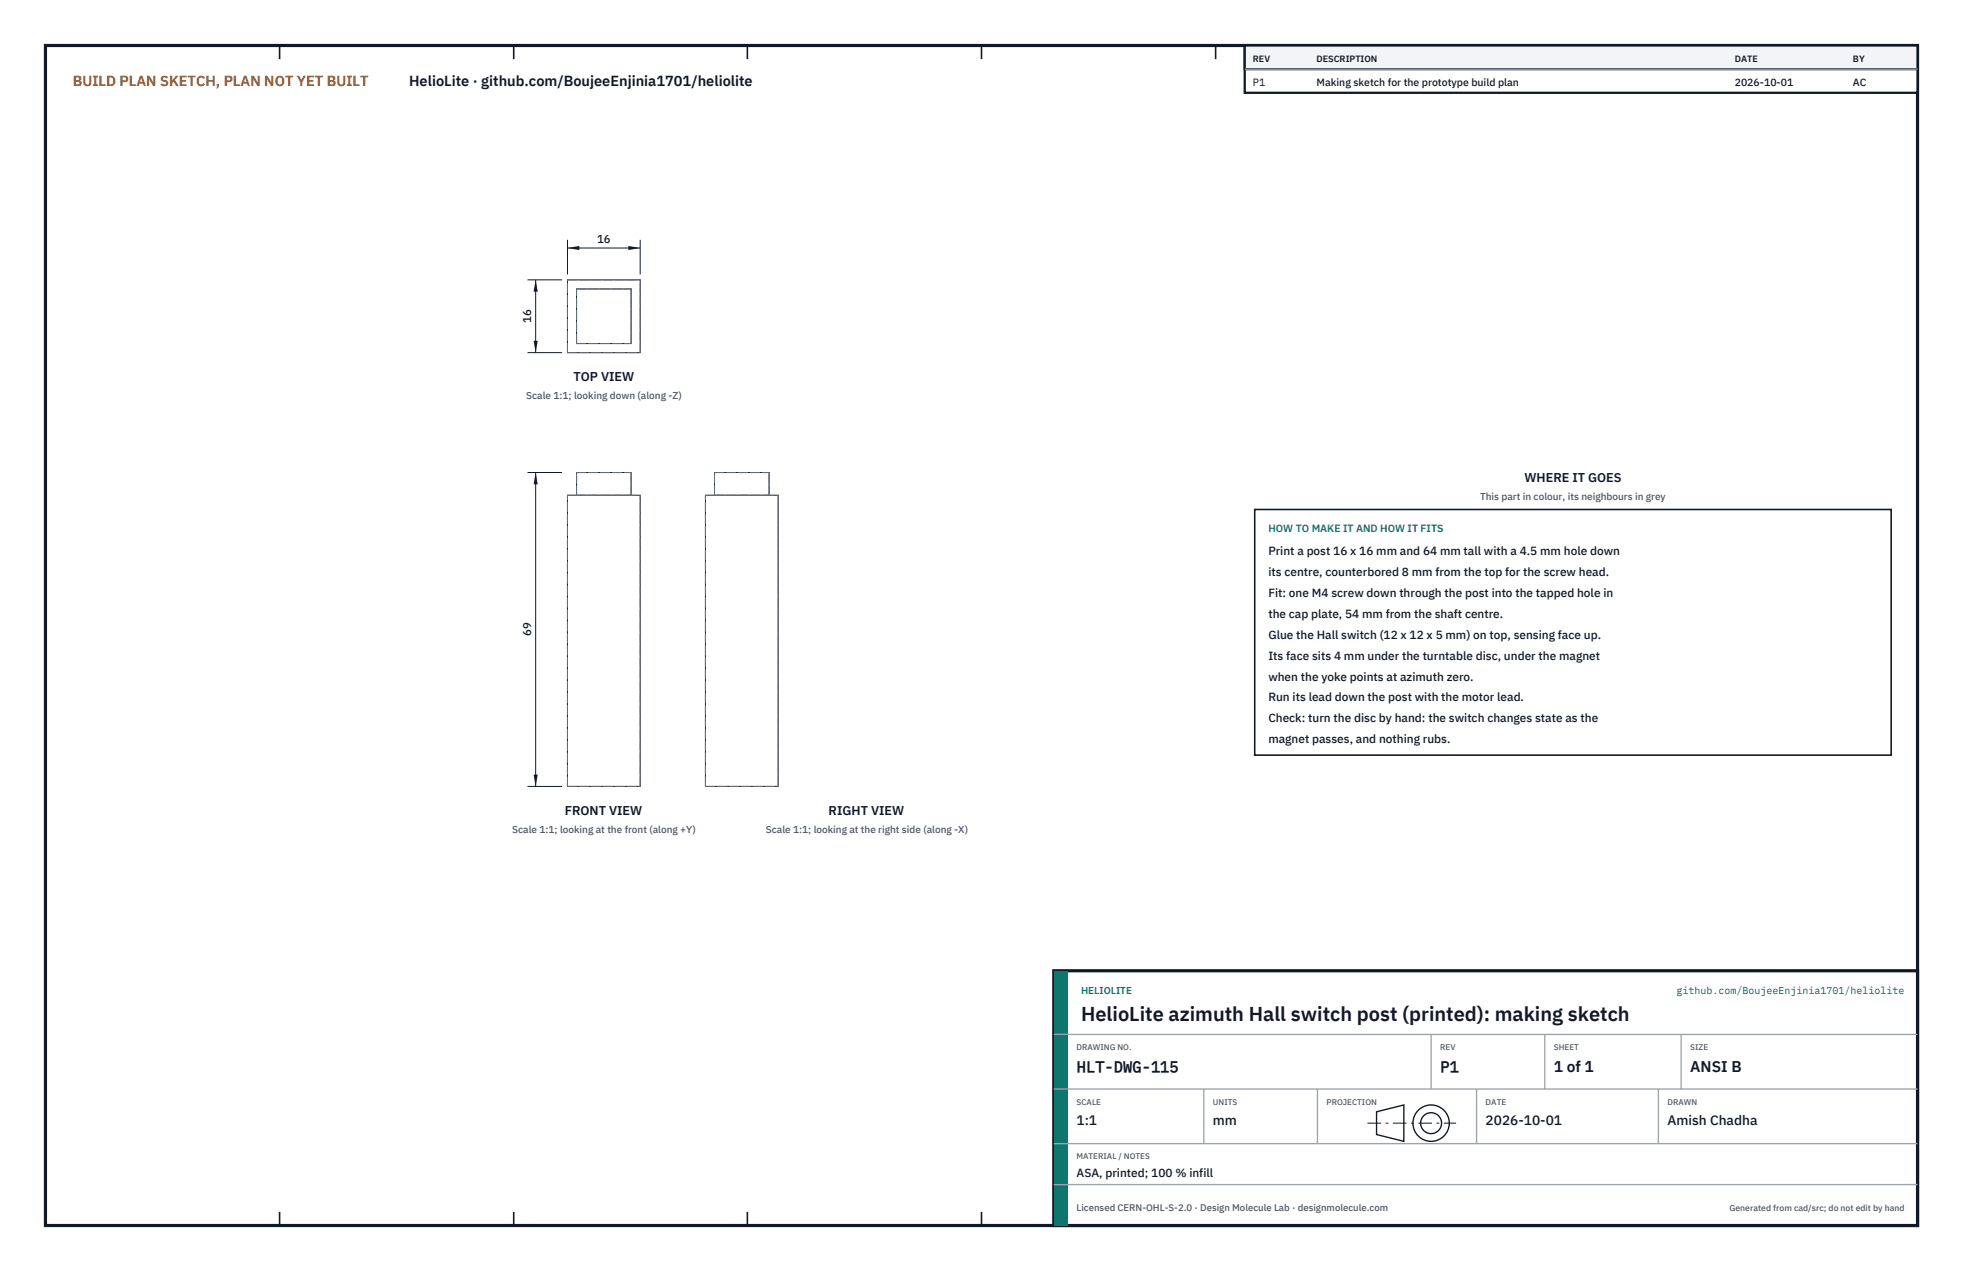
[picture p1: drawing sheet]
<svg xmlns="http://www.w3.org/2000/svg" width="432mm" height="279mm" viewBox="0 0 432 279" stroke-linecap="round" stroke-linejoin="round" font-family="sans-serif">
<defs><g id="words">
<text font-size="4.4" fill="#111827" x="237.8" y="224.4">HelioLite azimuth Hall switch post (printed): making sketch</text>
<g font-size="3.4" fill="#111827">
<text x="236.8" y="235.6">HLT-DWG-115</text>
<text x="316.8" y="235.6">P1</text>
<text x="341.8" y="235.6">1 of 1</text>
<text x="371.8" y="235.6">ANSI B</text>
</g>
<text font-size="3.2" fill="#b45309" x="16" y="19">BUILD PLAN SKETCH, PLAN NOT YET BUILT</text>
<text font-size="3.2" fill="#111827" x="90" y="19">HelioLite · github.com/BoujeeEnjinia1701/heliolite</text>
<g font-size="3" fill="#111827">
<text x="236.8" y="247.2">1:1</text>
<text x="266.8" y="247.2">mm</text>
<text x="326.8" y="247.2">2026-10-01</text>
<text x="366.8" y="247.2">Amish Chadha</text>
</g>
<g font-size="2.8" fill="#111827">
<text x="126.1" y="83.7">TOP VIEW</text>
<text x="335.3" y="106">WHERE IT GOES</text>
<text x="124.2" y="179">FRONT VIEW</text>
<text x="182.3" y="179">RIGHT VIEW</text>
</g>
<g font-size="2.6" fill="#111827">
<text x="279" y="122">Print a post 16 x 16 mm and 64 mm tall with a 4.5 mm hole down</text>
<text x="279" y="126.6">its centre, counterbored 8 mm from the top for the screw head.</text>
<text x="279" y="131.2">Fit: one M4 screw down through the post into the tapped hole in</text>
<text x="279" y="135.8">the cap plate, 54 mm from the shaft centre.</text>
<text x="279" y="140.4">Glue the Hall switch (12 x 12 x 5 mm) on top, sensing face up.</text>
<text x="279" y="145">Its face sits 4 mm under the turntable disc, under the magnet</text>
<text x="279" y="149.6">when the yoke points at azimuth zero.</text>
<text x="279" y="154.2">Run its lead down the post with the motor lead.</text>
<text x="279" y="158.8">Check: turn the disc by hand: the switch changes state as the</text>
<text x="279" y="163.4">magnet passes, and nothing rubs.</text>
<text x="236.8" y="258.8">ASA, printed; 100 % infill</text>
</g>
<g font-size="2.5" fill="#111827">
<text x="131.3" y="53.5">16</text>
<text x="116.8" y="71" transform="rotate(-90 116.8 71)">16</text>
<text x="116.8" y="139.9" transform="rotate(-90 116.8 139.9)">69</text>
</g>
<g font-size="2.3" fill="#111827">
<text x="275.6" y="18.8">P1</text>
<text x="289.6" y="18.8">Making sketch for the prototype build plan</text>
<text x="381.6" y="18.8">2026-10-01</text>
<text x="407.6" y="18.8">AC</text>
</g>
<text font-size="2.3" fill="#0f766e" x="279" y="117">HOW TO MAKE IT AND HOW IT FITS</text>
<g font-size="2.2" fill="#4b5563">
<text x="115.7" y="87.7">Scale 1:1; looking down (along -Z)</text>
<text x="325.6" y="110">This part in colour, its neighbours in grey</text>
<text x="112.7" y="183.1">Scale 1:1; looking at the front (along +Y)</text>
<text x="168.4" y="183.1">Scale 1:1; looking at the right side (along -X)</text>
</g>
<g font-size="2.2" fill="#0f766e">
<text x="237.8" y="218.4">HELIOLITE</text>
<text x="368.8" y="218.4">github.com/BoujeeEnjinia1701/heliolite</text>
</g>
<text font-size="2.1" fill="#4b5563" x="236.8" y="266.2">Licensed CERN-OHL-S-2.0 · Design Molecule Lab · designmolecule.com</text>
<g font-size="2" fill="#111827">
<text x="275.6" y="13.6">REV</text>
<text x="289.6" y="13.6">DESCRIPTION</text>
<text x="381.6" y="13.6">DATE</text>
<text x="407.6" y="13.6">BY</text>
</g>
<text font-size="1.9" fill="#4b5563" x="380.4" y="266.2">Generated from cad/src; do not edit by hand</text>
<g font-size="1.8" fill="#4b5563">
<text x="236.8" y="230.8">DRAWING NO.</text>
<text x="316.8" y="230.8">REV</text>
<text x="341.8" y="230.8">SHEET</text>
<text x="371.8" y="230.8">SIZE</text>
<text x="236.8" y="242.8">SCALE</text>
<text x="266.8" y="242.8">UNITS</text>
<text x="291.8" y="242.8">PROJECTION</text>
<text x="326.8" y="242.8">DATE</text>
<text x="366.8" y="242.8">DRAWN</text>
<text x="236.8" y="254.8">MATERIAL / NOTES</text>
</g>
</g></defs>
<path d="M10 10h411.8v259.4h-411.8z" fill="none" stroke="#111827" stroke-width=".7" stroke-linecap="butt"/>
<g fill="none" stroke="#111827" stroke-width=".35">
<path d="M61.5 10v3M113 10v3M164.4 10v3M215.9 10v3M267.4 10v3M318.9 10v3M370.3 10v3M61.5 266.4v3M113 266.4v3M164.4 266.4v3M215.9 266.4v3M267.4 266.4v3"/>
<path d="M318.9 266.4v3M370.3 266.4v3"/>
</g>
<path d="M124.8 61.5h16v16h-16zM126.8 63.5h12v12h-12zM124.8 108.9h16v64h-16zM126.8 108.9v-5h12v5M155.2 108.9h16v64h-16zM157.2 108.9v-5h12v5" fill="none" stroke="#111727" stroke-width=".22"/>
<g fill="none" stroke="#6a7180" stroke-width=".22" stroke-dasharray="2.1 .5">
<path d="M124.8 77.5v-16M124.8 77.5h16M124.8 61.5h16M126.8 75.5v-12M126.8 75.5h12M126.8 63.5h12M138.8 75.5v-12M140.8 77.5v-16M124.8 108.9h16M126.8 108.9h12M126.8 108.9v-5M126.8 103.9h12"/>
<path d="M138.8 108.9v-5M155.2 108.9h16M157.2 108.9h12M157.2 108.9v-5M157.2 103.9h12M169.2 108.9v-5M124.8 172.9v-64M124.8 172.9h16M140.8 172.9v-64M155.2 172.9v-64M155.2 172.9h16M171.2 172.9v-64"/>
</g>
<path d="M124.8 52.7v7.6M124.8 54.5h16M140.8 52.7v7.6" fill="none" stroke="#111827" stroke-width=".22"/>
<path d="M124.8 54.5l2.6-.4v.9zM138.2 54.1v.9l2.6-.5z" fill="#111827"/>
<path d="M116 61.5h7.6M116 77.5h7.6M117.8 61.5v16" fill="none" stroke="#111827" stroke-width=".22"/>
<path d="M117.8 61.5l-.4 2.6h.9zM117.4 74.9h.9l-.5 2.6z" fill="#111827"/>
<path d="M116 103.9h7.6M117.8 103.9v69M116 172.9h7.6" fill="none" stroke="#111827" stroke-width=".22"/>
<path d="M117.8 103.9l-.4 2.6h.9zM117.4 170.3h.9l-.5 2.6z" fill="#111827"/>
<path d="M276 112h140v54h-140z" fill="#fff" stroke="#111827" stroke-width=".35"/>
<path d="M273.8 10h148v10.4h-148z" fill="#fff" stroke="#111827" stroke-width=".5"/>
<path d="M273.8 10h148v5.2h-148z" fill="#f3f4f6" stroke="#111827" stroke-width=".5"/>
<path d="M273.8 15.2h148" fill="none" stroke="#9ca3af" stroke-width=".3"/>
<path d="M231.8 213.4h190v56h-190z" fill="#fff" stroke="#111827" stroke-width=".7" stroke-linecap="butt"/>
<path d="M231.8 213.4h3v56h-3z" fill="#0f766e"/>
<path d="M231.8 227.4h190M231.8 239.4h190M264.8 239.4v12M289.8 239.4v12M314.8 227.4v12M324.8 239.4v12M339.8 227.4v12M364.8 239.4v12M369.8 227.4v12M231.8 251.4h190M231.8 260.4h190" fill="none" stroke="#9ca3af" stroke-width=".3"/>
<g fill="none" stroke="#111827" stroke-width=".3">
<path d="M302.8 244.4l6-1.5v8l-6-1.5z"/>
<circle cx="314.8" cy="246.9" r="4"/>
<circle cx="314.8" cy="246.9" r="2.3"/>
</g>
<path d="M300.8 246.9h19.5" fill="none" stroke="#111827" stroke-width=".22" stroke-dasharray="3 1 .6 1" stroke-linecap="butt"/>
<use href="#words"/>
</svg>
